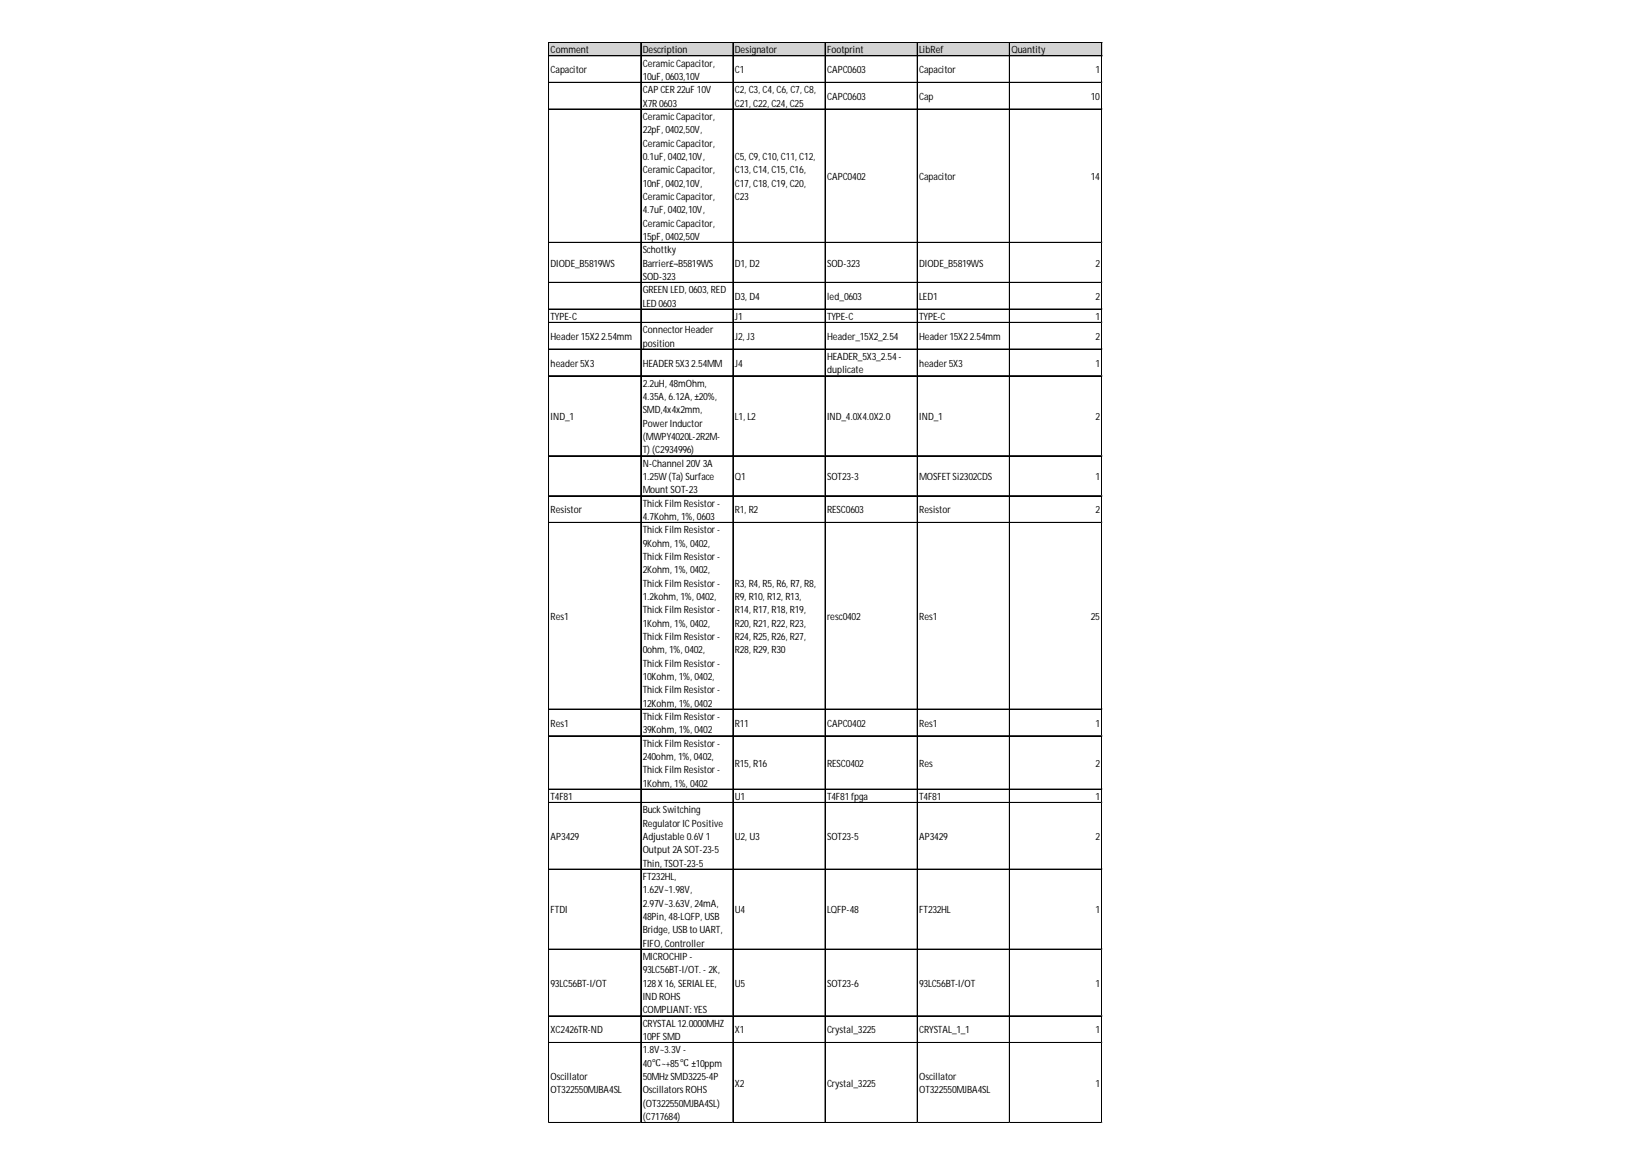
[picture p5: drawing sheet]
<svg xmlns="http://www.w3.org/2000/svg" width="297mm" height="210mm" viewBox="0 0 297 210" stroke-linecap="round" stroke-linejoin="round" font-family="sans-serif">
<defs><g id="words">
<g font-size="1.8">
<text x="99" y="9.6">Comment</text>
<text x="115.6" y="9.6">Description</text>
<text x="115.6" y="12">CeramicCapacitor,</text>
<text x="132.1" y="9.6">Designator</text>
<text x="148.7" y="9.6">Footprint</text>
<text x="165.3" y="9.6">LibRef</text>
<text x="181.8" y="9.6">Quantity</text>
<text x="99" y="13.2">Capacitor</text>
<text x="115.6" y="14.4">10uF, 0603,10V</text>
<text x="115.6" y="16.8">CAP CER 22uF 10V</text>
<text x="132.1" y="13.2">C1</text>
<text x="132.1" y="16.8">C2, C3, C4, C6, C7, C8,</text>
<text x="148.7" y="13.2">CAPC0603</text>
<text x="148.7" y="18">CAPC0603</text>
<text x="165.3" y="13.2">Capacitor</text>
<text x="165.3" y="18">Cap</text>
<text x="196.1" y="18">10</text>
<text x="197" y="13.2">1</text>
<text x="115.6" y="19.2">X7R 0603</text>
<text x="115.6" y="21.6">CeramicCapacitor,</text>
<text x="115.6" y="24">22pF, 0402,50V,</text>
<text x="132.1" y="19.2">C21, C22, C24, C25</text>
<text x="115.6" y="26.4">CeramicCapacitor,</text>
<text x="115.6" y="28.8">0.1uF, 0402,10V,</text>
<text x="132.1" y="28.8">C5, C9, C10, C11, C12,</text>
<text x="115.6" y="31.2">CeramicCapacitor,</text>
<text x="115.6" y="33.5">10nF, 0402,10V,</text>
<text x="115.6" y="35.9">CeramicCapacitor,</text>
<text x="132.1" y="31.2">C13, C14, C15, C16,</text>
<text x="132.1" y="33.5">C17, C18, C19, C20,</text>
<text x="132.1" y="35.9">C23</text>
<text x="148.7" y="32.3">CAPC0402</text>
<text x="165.3" y="32.3">Capacitor</text>
<text x="196.1" y="32.3">14</text>
<text x="115.6" y="38.3">4.7uF, 0402,10V,</text>
<text x="115.6" y="40.7">CeramicCapacitor,</text>
<text x="99" y="47.9">DIODE_B5819WS</text>
<text x="115.6" y="43.1">15pF, 0402,50V</text>
<text x="115.6" y="45.5">Schottky</text>
<text x="115.6" y="47.9">Barrier£¬B5819WS</text>
<text x="132.1" y="47.9">D1, D2</text>
<text x="148.7" y="47.9">SOD-323</text>
<text x="165.3" y="47.9">DIODE_B5819WS</text>
<text x="197" y="47.9">2</text>
<text x="115.6" y="50.3">SOD-323</text>
<text x="115.6" y="52.7">GREEN LED, 0603, RED</text>
<text x="132.1" y="53.9">D3, D4</text>
<text x="148.7" y="53.9">led_0603</text>
<text x="165.3" y="53.9">LED1</text>
<text x="197" y="53.9">2</text>
<text x="99" y="57.5">TYPE-C</text>
<text x="115.6" y="55.1">LED 0603</text>
<text x="115.6" y="59.9">Connector Header</text>
<text x="132.1" y="57.5">J1</text>
<text x="148.7" y="57.5">TYPE-C</text>
<text x="165.3" y="57.5">TYPE-C</text>
<text x="197" y="57.5">1</text>
<text x="99" y="61.1">Header 15X22.54mm</text>
<text x="99" y="65.9">header 5X3</text>
<text x="115.6" y="62.3">position</text>
<text x="115.6" y="65.9">HEADER 5X32.54MM</text>
<text x="132.1" y="61.1">J2, J3</text>
<text x="132.1" y="65.9">J4</text>
<text x="148.7" y="61.1">Header_15X2_2.54</text>
<text x="148.7" y="64.7">HEADER_5X3_2.54-</text>
<text x="165.3" y="61.1">Header 15X22.54mm</text>
<text x="165.3" y="65.9">header 5X3</text>
<text x="197" y="61.1">2</text>
<text x="197" y="65.9">1</text>
<text x="115.6" y="69.5">2.2uH, 48mOhm,</text>
<text x="115.6" y="71.9">4.35A, 6.12A, ±20%,</text>
<text x="148.7" y="67.1">duplicate</text>
<text x="99" y="75.5">IND_1</text>
<text x="115.6" y="74.3">SMD,4x4x2mm,</text>
<text x="115.6" y="76.7">Power Inductor</text>
<text x="132.1" y="75.5">L1, L2</text>
<text x="148.7" y="75.5">IND_4.0X4.0X2.0</text>
<text x="165.3" y="75.5">IND_1</text>
<text x="197" y="75.5">2</text>
<text x="115.6" y="79.1">(MWPY4020L-2R2M-</text>
<text x="115.6" y="81.5">T) (C2934996)</text>
<text x="115.6" y="83.9">N-Channel 20V 3A</text>
<text x="115.6" y="86.3">1.25W(Ta) Surface</text>
<text x="115.6" y="88.7">Mount SOT-23</text>
<text x="132.1" y="86.3">Q1</text>
<text x="148.7" y="86.3">SOT23-3</text>
<text x="165.3" y="86.3">MOSFET Si2302CDS</text>
<text x="197" y="86.3">1</text>
<text x="99" y="92.3">Resistor</text>
<text x="115.6" y="91.1">Thick Film Resistor -</text>
<text x="115.6" y="93.5">4.7Kohm, 1%, 0603</text>
<text x="115.6" y="95.9">Thick Film Resistor -</text>
<text x="132.1" y="92.3">R1, R2</text>
<text x="148.7" y="92.3">RESC0603</text>
<text x="165.3" y="92.3">Resistor</text>
<text x="197" y="92.3">2</text>
<text x="115.6" y="98.3">9Kohm, 1%, 0402,</text>
<text x="115.6" y="100.7">Thick Film Resistor -</text>
<text x="115.6" y="103.1">2Kohm, 1%, 0402,</text>
<text x="115.6" y="105.5">Thick Film Resistor -</text>
<text x="115.6" y="107.9">1.2kohm, 1%, 0402,</text>
<text x="132.1" y="105.5">R3, R4, R5, R6, R7, R8,</text>
<text x="132.1" y="107.9">R9, R10, R12, R13,</text>
<text x="99" y="111.5">Res1</text>
<text x="115.6" y="110.3">Thick Film Resistor -</text>
<text x="115.6" y="112.7">1Kohm, 1%, 0402,</text>
<text x="132.1" y="110.3">R14, R17, R18, R19,</text>
<text x="132.1" y="112.7">R20, R21, R22, R23,</text>
<text x="148.7" y="111.5">resc0402</text>
<text x="165.3" y="111.5">Res1</text>
<text x="196.1" y="111.5">25</text>
<text x="115.6" y="115.1">Thick Film Resistor -</text>
<text x="115.6" y="117.5">0ohm, 1%, 0402,</text>
<text x="115.6" y="119.9">Thick Film Resistor -</text>
<text x="132.1" y="115.1">R24, R25, R26, R27,</text>
<text x="132.1" y="117.5">R28, R29, R30</text>
<text x="115.6" y="122.3">10Kohm, 1%, 0402,</text>
<text x="115.6" y="124.7">Thick Film Resistor -</text>
<text x="99" y="130.7">Res1</text>
<text x="115.6" y="127.1">12Kohm, 1%, 0402</text>
<text x="115.6" y="129.5">Thick Film Resistor -</text>
<text x="115.6" y="131.9">39Kohm, 1%, 0402</text>
<text x="132.1" y="130.7">R11</text>
<text x="148.7" y="130.7">CAPC0402</text>
<text x="165.3" y="130.7">Res1</text>
<text x="197" y="130.7">1</text>
<text x="115.6" y="134.3">Thick Film Resistor -</text>
<text x="115.6" y="136.7">240ohm, 1%, 0402,</text>
<text x="132.1" y="137.9">R15, R16</text>
<text x="148.7" y="137.9">RESC0402</text>
<text x="165.3" y="137.9">Res</text>
<text x="197" y="137.9">2</text>
<text x="99" y="143.9">T4F81</text>
<text x="115.6" y="139.1">Thick Film Resistor -</text>
<text x="115.6" y="141.5">1Kohm, 1%, 0402</text>
<text x="132.1" y="143.9">U1</text>
<text x="148.7" y="143.9">T4F81fpga</text>
<text x="165.3" y="143.9">T4F81</text>
<text x="197" y="143.9">1</text>
<text x="115.6" y="146.3">Buck Switching</text>
<text x="115.6" y="148.7">Regulator IC Positive</text>
<text x="99" y="151.1">AP3429</text>
<text x="115.6" y="151.1">Adjustable 0.6V 1</text>
<text x="115.6" y="153.5">Output 2A SOT-23-5</text>
<text x="115.6" y="155.9">Thin, TSOT-23-5</text>
<text x="132.1" y="151.1">U2, U3</text>
<text x="148.7" y="151.1">SOT23-5</text>
<text x="165.3" y="151.1">AP3429</text>
<text x="197" y="151.1">2</text>
<text x="115.6" y="158.3">FT232HL,</text>
<text x="115.6" y="160.7">1.62V~1.98V,</text>
<text x="99" y="164.3">FTDI</text>
<text x="115.6" y="163.1">2.97V~3.63V, 24mA,</text>
<text x="115.6" y="165.5">48Pin, 48-LQFP, USB</text>
<text x="115.6" y="167.9">Bridge, USB to UART,</text>
<text x="132.1" y="164.3">U4</text>
<text x="148.7" y="164.3">LQFP-48</text>
<text x="165.3" y="164.3">FT232HL</text>
<text x="197" y="164.3">1</text>
<text x="115.6" y="170.3">FIFO, Controller</text>
<text x="115.6" y="172.7">MICROCHIP -</text>
<text x="99" y="177.5">93LC56BT-I/OT</text>
<text x="115.6" y="175.1">93LC56BT-I/OT. - 2K,</text>
<text x="115.6" y="177.5">128X 16, SERIAL EE,</text>
<text x="115.6" y="179.9">IND ROHS</text>
<text x="132.1" y="177.5">U5</text>
<text x="148.7" y="177.5">SOT23-6</text>
<text x="165.3" y="177.5">93LC56BT-I/OT</text>
<text x="197" y="177.5">1</text>
<text x="99" y="185.9">XC2426TR-ND</text>
<text x="115.6" y="182.3">COMPLIANT: YES</text>
<text x="115.6" y="184.7">CRYSTAL 12.0000MHZ</text>
<text x="132.1" y="185.9">X1</text>
<text x="148.7" y="185.9">Crystal_3225</text>
<text x="165.3" y="185.9">CRYSTAL_1_1</text>
<text x="197" y="185.9">1</text>
<text x="115.6" y="187.1">10PF SMD</text>
<text x="115.6" y="189.5">1.8V~3.3V -</text>
<text x="115.6" y="191.9">40℃~+85℃ ±10ppm</text>
<text x="99" y="194.3">Oscillator</text>
<text x="99" y="196.7">OT322550MJBA4SL</text>
<text x="115.6" y="194.3">50MHz SMD3225-4P</text>
<text x="115.6" y="196.7">Oscillators ROHS</text>
<text x="132.1" y="195.5">X2</text>
<text x="148.7" y="195.5">Crystal_3225</text>
<text x="165.3" y="194.3">Oscillator</text>
<text x="165.3" y="196.7">OT322550MJBA4SL</text>
<text x="197" y="195.5">1</text>
<text x="115.6" y="199">(OT322550MJBA4SL)</text>
<text x="115.6" y="201.4">(C717684)</text>
</g>
</g></defs>
<path d="M98.7 7.7h99.5v2.4h-99.5z" fill="#d3d3d3"/>
<g fill="none" stroke="#000" stroke-width=".18">
<path d="M98.6 7.6v194.4M98.7 7.6v194.4M98.8 7.6h99.4M98.8 7.7h99.4M98.8 10h99.4M98.8 10.1h99.4M98.8 14.8h99.4M98.8 14.9h99.4M98.8 19.6h99.4M98.8 19.7h99.4M115.2 7.7v194.3M115.3 7.7v194.3"/>
<path d="M131.8 7.7v194.3M148.3 7.7v194.3M148.4 7.7v194.3M164.9 7.7v194.3M165 7.7v194.3M181.5 7.7v194.3M198.1 7.7v194.3M98.8 43.6h99.4M98.8 50.8h99.4M98.8 55.6h99.4M98.8 58h99.4M98.8 62.8h99.4"/>
<path d="M98.8 67.6h99.4M98.8 82h99.4M98.8 89.2h99.4M98.8 94h99.4M98.8 127.5h99.4M98.8 127.6h99.4M98.8 132.3h99.4M98.8 132.4h99.4M98.8 141.9h99.4M98.8 142h99.4M98.8 144.3h99.4M98.8 144.4h99.4"/>
<path d="M98.8 156.3h99.4M98.8 156.4h99.4M98.8 170.7h99.4M98.8 170.8h99.4M98.8 182.7h99.4M98.8 182.8h99.4M98.8 187.5h99.4M98.8 187.6h99.4M98.8 201.9h99.4"/>
</g>
<path d="M198.2 14.8h.1" fill="none" stroke="#d4d4d4" stroke-width=".18"/>
<path d="M198.2 14.8v.1z" fill="#d4d4d4"/>
<path d="M198.2 19.6h.1" fill="none" stroke="#d4d4d4" stroke-width=".18"/>
<path d="M198.2 19.6v.1z" fill="#d4d4d4"/>
<path d="M198.2 43.6h.1" fill="none" stroke="#d4d4d4" stroke-width=".18"/>
<path d="M198.2 43.6v.1z" fill="#d4d4d4"/>
<path d="M198.2 50.8h.1" fill="none" stroke="#d4d4d4" stroke-width=".18"/>
<path d="M198.2 50.8v.1z" fill="#d4d4d4"/>
<path d="M198.2 55.6h.1" fill="none" stroke="#d4d4d4" stroke-width=".18"/>
<path d="M198.2 55.6v.1z" fill="#d4d4d4"/>
<path d="M198.2 58h.1" fill="none" stroke="#d4d4d4" stroke-width=".18"/>
<path d="M198.2 58v.1z" fill="#d4d4d4"/>
<path d="M198.2 62.8h.1" fill="none" stroke="#d4d4d4" stroke-width=".18"/>
<path d="M198.2 62.8v.1z" fill="#d4d4d4"/>
<path d="M198.2 67.6h.1" fill="none" stroke="#d4d4d4" stroke-width=".18"/>
<path d="M198.2 67.6v.1z" fill="#d4d4d4"/>
<path d="M198.2 82h.1" fill="none" stroke="#d4d4d4" stroke-width=".18"/>
<path d="M198.2 82v.1z" fill="#d4d4d4"/>
<path d="M198.2 89.2h.1" fill="none" stroke="#d4d4d4" stroke-width=".18"/>
<path d="M198.2 89.2v.1z" fill="#d4d4d4"/>
<path d="M198.2 94h.1" fill="none" stroke="#d4d4d4" stroke-width=".18"/>
<path d="M198.2 94v.1z" fill="#d4d4d4"/>
<path d="M198.2 127.5h.1" fill="none" stroke="#d4d4d4" stroke-width=".18"/>
<path d="M198.2 127.5v.2z" fill="#d4d4d4"/>
<path d="M198.2 132.3h.1" fill="none" stroke="#d4d4d4" stroke-width=".18"/>
<path d="M198.2 132.3v.2z" fill="#d4d4d4"/>
<path d="M198.2 141.9h.1" fill="none" stroke="#d4d4d4" stroke-width=".18"/>
<path d="M198.2 141.9v.2z" fill="#d4d4d4"/>
<path d="M198.2 144.3h.1" fill="none" stroke="#d4d4d4" stroke-width=".18"/>
<path d="M198.2 144.3v.1z" fill="#d4d4d4"/>
<path d="M198.2 156.3h.1" fill="none" stroke="#d4d4d4" stroke-width=".18"/>
<path d="M198.2 156.3v.1z" fill="#d4d4d4"/>
<path d="M198.2 170.7h.1" fill="none" stroke="#d4d4d4" stroke-width=".18"/>
<path d="M198.2 170.7v.1z" fill="#d4d4d4"/>
<path d="M198.2 182.7h.1" fill="none" stroke="#d4d4d4" stroke-width=".18"/>
<path d="M198.2 182.7v.1z" fill="#d4d4d4"/>
<path d="M198.2 187.5h.1" fill="none" stroke="#d4d4d4" stroke-width=".18"/>
<path d="M198.2 187.5v.1z" fill="#d4d4d4"/>
<path d="M198.2 201.9h.1" fill="none" stroke="#d4d4d4" stroke-width=".18"/>
<path d="M198.2 201.9v.1z" fill="#d4d4d4"/>
<use href="#words"/>
</svg>
